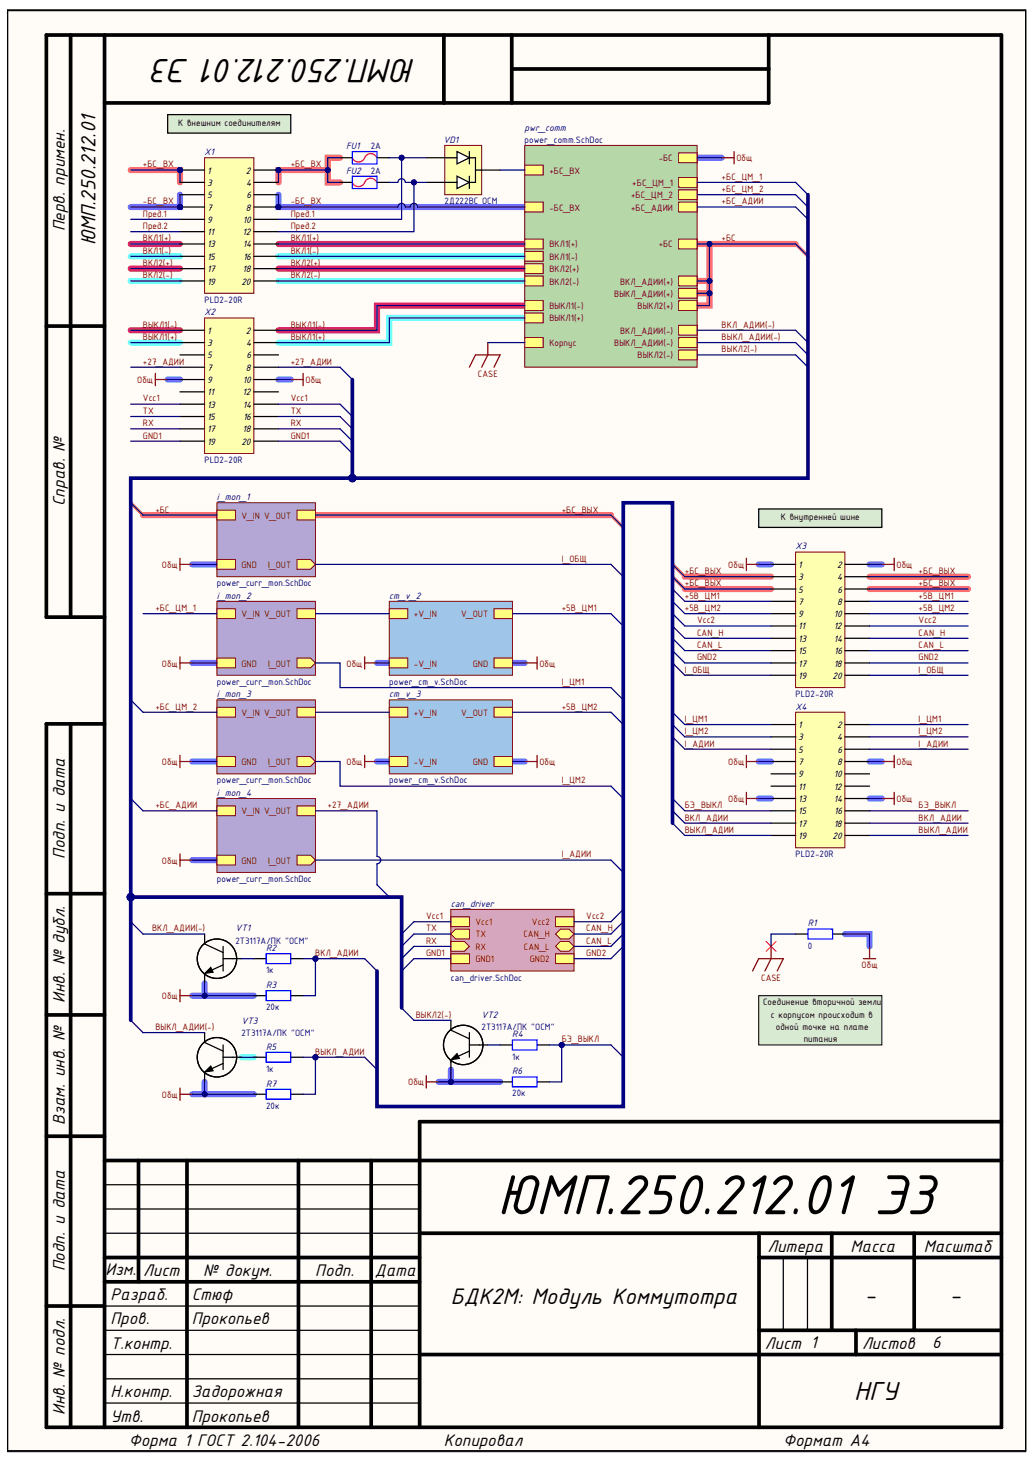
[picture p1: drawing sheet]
<svg xmlns="http://www.w3.org/2000/svg" width="210mm" height="297mm" viewBox="0 0 210 297" stroke-linecap="round" stroke-linejoin="round" font-family="sans-serif">
<defs><g id="words">
<text font-size="12.3" x="100.9" y="246.5">ЮМП.250.212.01 Э3</text>
<text font-size="7.4" x="84.4" y="11.9" transform="rotate(-180 84.4 11.9)">ЮМП.250.212.01 Э3</text>
<text font-size="5.7" x="173.4" y="284.2">НГУ</text>
<g font-size="4.9">
<text x="91.5" y="264.7">БДК2М: Модуль Коммутотра</text>
<text x="175.5" y="264.4">-</text>
<text x="192.8" y="264.4">-</text>
</g>
<text font-size="4.5" x="19.4" y="49.8" transform="rotate(-90 19.4 49.8)">ЮМП.250.212.01</text>
<g font-size="3.7">
<text x="13.2" y="47" transform="rotate(-90 13.2 47)">Перв. примен.</text>
<text x="13.2" y="102.7" transform="rotate(-90 13.2 102.7)">Справ. №</text>
<text x="13.2" y="174.4" transform="rotate(-90 13.2 174.4)">Подп. и дата</text>
<text x="13.2" y="203.6" transform="rotate(-90 13.2 203.6)">Инв. № дубл.</text>
<text x="13.2" y="228.4" transform="rotate(-90 13.2 228.4)">Взам. инв. №</text>
<text x="155.8" y="254.1">Литера</text>
<text x="172.7" y="254.1">Масса</text>
<text x="187.5" y="254.1">Масштаб</text>
<text x="13.2" y="258.1" transform="rotate(-90 13.2 258.1)">Подп. и дата</text>
<text x="21.4" y="259">Изм.</text>
<text x="29.1" y="259.1">Лист</text>
<text x="41.3" y="259.1">№ докум.</text>
<text x="64" y="259.1">Подп.</text>
<text x="76.1" y="259.1">Дата</text>
<text x="22.4" y="264">Разраб.</text>
<text x="22.4" y="268.9">Пров.</text>
<text x="38.9" y="264">Стюф</text>
<text x="38.9" y="268.9">Прокопьев</text>
<text x="22.4" y="273.9">Т.контр.</text>
<text x="155.3" y="273.9">Лист 1</text>
<text x="175" y="273.9">Листов</text>
<text x="189.2" y="273.7">6</text>
<text x="13.2" y="287.3" transform="rotate(-90 13.2 287.3)">Инв. № подл.</text>
<text x="22.4" y="283.7">Н.контр.</text>
<text x="38.9" y="283.7">Задорожная</text>
<text x="22.4" y="288.6">Утв.</text>
<text x="26.1" y="293.5">Форма 1 ГОСТ 2.104-2006</text>
<text x="38.9" y="288.6">Прокопьев</text>
<text x="90.1" y="293.5">Копировал</text>
<text x="159" y="293.5">Формат А4</text>
</g>
<g font-size="2">
<text x="36.2" y="25.5">К внешним соединителям</text>
<text x="42" y="35.3">1</text>
<text x="49.9" y="35.3">2</text>
<text x="42" y="37.8">3</text>
<text x="42" y="40.3">5</text>
<text x="50" y="37.8">4</text>
<text x="50" y="40.3">6</text>
<text x="42" y="42.7">7</text>
<text x="42" y="45.2">9</text>
<text x="42" y="47.7">11</text>
<text x="49.3" y="47.7">12</text>
<text x="49.3" y="45.2">10</text>
<text x="49.9" y="42.7">8</text>
<text x="42" y="50.2">13</text>
<text x="42" y="52.7">15</text>
<text x="49.3" y="50.2">14</text>
<text x="49.3" y="52.7">16</text>
<text x="42" y="55.3">17</text>
<text x="42" y="57.8">19</text>
<text x="49" y="57.8">20</text>
<text x="49.3" y="55.3">18</text>
<text x="42" y="67.8">1</text>
<text x="42" y="70.3">3</text>
<text x="49.9" y="67.8">2</text>
<text x="50" y="70.3">4</text>
<text x="42" y="72.7">5</text>
<text x="42" y="75.3">7</text>
<text x="42" y="77.8">9</text>
<text x="49.3" y="77.8">10</text>
<text x="49.9" y="75.3">8</text>
<text x="50" y="72.7">6</text>
<text x="42" y="80.3">11</text>
<text x="42" y="82.8">13</text>
<text x="49.3" y="80.3">12</text>
<text x="49.3" y="82.8">14</text>
<text x="42" y="85.3">15</text>
<text x="42" y="87.8">17</text>
<text x="49.3" y="87.8">18</text>
<text x="49.3" y="85.3">16</text>
<text x="42" y="90.3">19</text>
<text x="49" y="90.3">20</text>
<text x="158.5" y="105.5">К внутренней шине</text>
<text x="162" y="115.3">1</text>
<text x="162" y="117.8">3</text>
<text x="169.9" y="115.3">2</text>
<text x="170" y="117.8">4</text>
<text x="162" y="120.3">5</text>
<text x="162" y="122.8">7</text>
<text x="162" y="125.3">9</text>
<text x="169.3" y="125.3">10</text>
<text x="169.9" y="122.8">8</text>
<text x="170" y="120.3">6</text>
<text x="162" y="127.8">11</text>
<text x="162" y="130.3">13</text>
<text x="169.2" y="127.8">12</text>
<text x="169.3" y="130.3">14</text>
<text x="162" y="132.8">15</text>
<text x="162" y="135.3">17</text>
<text x="162" y="137.8">19</text>
<text x="169" y="137.8">20</text>
<text x="169.2" y="135.3">18</text>
<text x="169.3" y="132.8">16</text>
<text x="162" y="147.8">1</text>
<text x="169.9" y="147.8">2</text>
<text x="162" y="150.3">3</text>
<text x="162" y="152.8">5</text>
<text x="162" y="155.3">7</text>
<text x="169.9" y="155.3">8</text>
<text x="170" y="150.3">4</text>
<text x="170" y="152.8">6</text>
<text x="162" y="157.8">9</text>
<text x="162" y="160.3">11</text>
<text x="169.2" y="160.3">12</text>
<text x="169.3" y="157.8">10</text>
<text x="162" y="162.8">13</text>
<text x="162" y="165.3">15</text>
<text x="162" y="167.8">17</text>
<text x="169.2" y="167.8">18</text>
<text x="169.3" y="162.8">14</text>
<text x="169.3" y="165.3">16</text>
<text x="162" y="170.3">19</text>
<text x="169" y="170.3">20</text>
<text x="154.9" y="204.1">Соединение вторичной земли</text>
<text x="156.5" y="206.6">с корпусом происходит в</text>
<text x="157.5" y="209.1">одной точке на плате</text>
<text x="163.2" y="211.6">питания</text>
</g>
<g font-size="2" fill="#000080">
<text x="90" y="29">VD1</text>
<text x="106.5" y="26.5">pwr_comm</text>
<text x="106.5" y="29">power_comm.SchDoc</text>
<text x="41.5" y="31.5">X1</text>
<text x="70.3" y="30.2">FU1</text>
<text x="70.3" y="35.3">FU2</text>
<text x="75.3" y="30.2">2A</text>
<text x="75.3" y="35.3">2A</text>
<text x="90.3" y="41.5">2Д222ВС ОСМ</text>
<text x="41.5" y="61.5">PLD2-20R</text>
<text x="41.5" y="64">X2</text>
<text x="41.5" y="94">PLD2-20R</text>
<text x="44" y="101.5">i_mon_1</text>
<text x="161.5" y="111.6">X3</text>
<text x="44" y="119">power_curr_mon.SchDoc</text>
<text x="44" y="121.5">i_mon_2</text>
<text x="79" y="121.5">cm_v_2</text>
<text x="44" y="139.1">power_curr_mon.SchDoc</text>
<text x="44" y="141.6">i_mon_3</text>
<text x="79" y="139.1">power_cm_v.SchDoc</text>
<text x="79" y="141.6">cm_v_3</text>
<text x="161.5" y="141.6">PLD2-20R</text>
<text x="161.5" y="144.1">X4</text>
<text x="44" y="159.1">power_curr_mon.SchDoc</text>
<text x="44" y="161.6">i_mon_4</text>
<text x="79" y="159.1">power_cm_v.SchDoc</text>
<text x="44" y="179.1">power_curr_mon.SchDoc</text>
<text x="161.5" y="174.1">PLD2-20R</text>
<text x="91.5" y="184.1">can_driver</text>
<text x="47.8" y="191.6">2Т3117А/ПК &quot;ОСМ&quot;</text>
<text x="47.8" y="189.1">VT1</text>
<text x="164" y="188.1">R1</text>
<text x="54" y="193.1">R2</text>
<text x="54" y="197.6">1к</text>
<text x="164" y="192.6">0</text>
<text x="54" y="200.6">R3</text>
<text x="91.5" y="199.1">can_driver.SchDoc</text>
<text x="49" y="207.9">VT3</text>
<text x="54" y="205.1">20к</text>
<text x="97.7" y="209.1">2Т3117А/ПК &quot;ОСМ&quot;</text>
<text x="97.7" y="206.6">VT2</text>
<text x="49" y="210.4">2Т3117А/ПК &quot;ОСМ&quot;</text>
<text x="54" y="213.1">R5</text>
<text x="104" y="210.6">R4</text>
<text x="104" y="215.1">1к</text>
<text x="54" y="220.6">R7</text>
<text x="54" y="217.6">1к</text>
<text x="104" y="218.1">R6</text>
<text x="54" y="225.1">20к</text>
<text x="104" y="222.6">20к</text>
</g>
<g font-size="2" fill="#800000">
<text x="29" y="34">+БС_ВХ</text>
<text x="59" y="34">+БС_ВХ</text>
<text x="111.5" y="35.3">+БС_ВХ</text>
<text x="133.7" y="32.7">-БС</text>
<text x="149.5" y="32.7">Общ</text>
<text x="29" y="41.5">-БС_ВХ</text>
<text x="59" y="41.5">-БС_ВХ</text>
<text x="128.1" y="40.3">+БС_ЦМ_2</text>
<text x="128.4" y="37.8">+БС_ЦМ_1</text>
<text x="146.5" y="39">+БС_ЦМ_2</text>
<text x="146.5" y="36.5">+БС_ЦМ_1</text>
<text x="146.5" y="41.5">+БС_АДИИ</text>
<text x="29" y="44">Пред.1</text>
<text x="29" y="46.5">Пред.2</text>
<text x="59" y="44">Пред.1</text>
<text x="59" y="46.5">Пред.2</text>
<text x="111.5" y="42.7">-БС_ВХ</text>
<text x="128.1" y="42.7">+БС_АДИИ</text>
<text x="29" y="49">ВКЛ1(+)</text>
<text x="29" y="51.5">ВКЛ1(-)</text>
<text x="59" y="49">ВКЛ1(+)</text>
<text x="59" y="51.5">ВКЛ1(-)</text>
<text x="111.5" y="50.2">ВКЛ1(+)</text>
<text x="111.5" y="52.7">ВКЛ1(-)</text>
<text x="133.7" y="50.2">+БС</text>
<text x="146.5" y="49">+БС</text>
<text x="29" y="54">ВКЛ2(+)</text>
<text x="29" y="56.5">ВКЛ2(-)</text>
<text x="59" y="54">ВКЛ2(+)</text>
<text x="59" y="56.5">ВКЛ2(-)</text>
<text x="111.5" y="57.8">ВКЛ2(-)</text>
<text x="111.5" y="55.3">ВКЛ2(+)</text>
<text x="125.9" y="57.8">ВКЛ_АДИИ(+)</text>
<text x="111.5" y="62.8">ВЫКЛ1(-)</text>
<text x="111.5" y="65.3">ВЫКЛ1(+)</text>
<text x="124.7" y="60.3">ВЫКЛ_АДИИ(+)</text>
<text x="129.4" y="62.8">ВЫКЛ2(+)</text>
<text x="29" y="66.5">ВЫКЛ1(-)</text>
<text x="29" y="69">ВЫКЛ1(+)</text>
<text x="59" y="66.5">ВЫКЛ1(-)</text>
<text x="59" y="69">ВЫКЛ1(+)</text>
<text x="111.5" y="70.3">Корпус</text>
<text x="124.7" y="70.3">ВЫКЛ_АДИИ(-)</text>
<text x="125.9" y="67.8">ВКЛ_АДИИ(-)</text>
<text x="146.5" y="66.5">ВКЛ_АДИИ(-)</text>
<text x="146.5" y="69">ВЫКЛ_АДИИ(-)</text>
<text x="146.5" y="71.5">ВЫКЛ2(-)</text>
<text x="27.9" y="77.8">Общ</text>
<text x="29" y="74">+27_АДИИ</text>
<text x="59" y="74">+27_АДИИ</text>
<text x="62" y="77.8">Общ</text>
<text x="97" y="76.5">CASE</text>
<text x="129.4" y="72.7">ВЫКЛ2(-)</text>
<text x="29" y="81.5">Vcc1</text>
<text x="59" y="81.5">Vcc1</text>
<text x="29" y="84">TX</text>
<text x="29" y="86.5">RX</text>
<text x="29" y="89">GND1</text>
<text x="59" y="84">TX</text>
<text x="59" y="86.5">RX</text>
<text x="59" y="89">GND1</text>
<text x="31.5" y="104.1">+БС</text>
<text x="49" y="105.3">V_IN V_OUT</text>
<text x="114" y="104.1">+БС_ВЫХ</text>
<text x="32.8" y="115.3">Общ</text>
<text x="49" y="115.3">GND</text>
<text x="54.4" y="115.3">I_OUT</text>
<text x="114" y="114">I_ОБЩ</text>
<text x="139" y="116.5">+БС_ВЫХ</text>
<text x="139" y="119">+БС_ВЫХ</text>
<text x="147.8" y="115.3">Общ</text>
<text x="182" y="115.3">Общ</text>
<text x="186.5" y="116.5">+БС_ВЫХ</text>
<text x="186.5" y="119">+БС_ВЫХ</text>
<text x="31.5" y="124.1">+БС_ЦМ_1</text>
<text x="49" y="125.3">V_IN V_OUT</text>
<text x="84" y="125.3">+V_IN</text>
<text x="93.6" y="125.3">V_OUT</text>
<text x="114" y="124.1">+5В_ЦМ1</text>
<text x="139" y="121.5">+5В_ЦМ1</text>
<text x="139" y="124.1">+5В_ЦМ2</text>
<text x="186.5" y="121.5">+5В_ЦМ1</text>
<text x="186.5" y="124.1">+5В_ЦМ2</text>
<text x="141.5" y="126.6">Vcc2</text>
<text x="141.5" y="129.1">CAN_H</text>
<text x="141.5" y="131.6">CAN_L</text>
<text x="186.5" y="126.6">Vcc2</text>
<text x="186.5" y="129.1">CAN_H</text>
<text x="186.5" y="131.6">CAN_L</text>
<text x="32.8" y="135.3">Общ</text>
<text x="49" y="135.3">GND</text>
<text x="54.4" y="135.3">I_OUT</text>
<text x="70.4" y="135.3">Общ</text>
<text x="84" y="135.3">-V_IN</text>
<text x="96" y="135.3">GND</text>
<text x="109.5" y="135.3">Общ</text>
<text x="139" y="136.6">I_ОБЩ</text>
<text x="141.5" y="134.1">GND2</text>
<text x="186.5" y="136.6">I_ОБЩ</text>
<text x="186.5" y="134.1">GND2</text>
<text x="114" y="139.1">I_ЦМ1</text>
<text x="31.5" y="144.1">+БС_ЦМ_2</text>
<text x="49" y="145.3">V_IN V_OUT</text>
<text x="84" y="145.3">+V_IN</text>
<text x="93.6" y="145.3">V_OUT</text>
<text x="114" y="144.1">+5В_ЦМ2</text>
<text x="139" y="146.6">I_ЦМ1</text>
<text x="139" y="149.1">I_ЦМ2</text>
<text x="186.5" y="146.6">I_ЦМ1</text>
<text x="186.5" y="149.1">I_ЦМ2</text>
<text x="32.8" y="155.3">Общ</text>
<text x="49" y="155.3">GND</text>
<text x="54.4" y="155.3">I_OUT</text>
<text x="70.4" y="155.3">Общ</text>
<text x="84" y="155.3">-V_IN</text>
<text x="96" y="155.3">GND</text>
<text x="109.5" y="155.3">Общ</text>
<text x="139" y="151.6">I_АДИИ</text>
<text x="147.8" y="155.3">Общ</text>
<text x="182" y="155.3">Общ</text>
<text x="186.5" y="151.6">I_АДИИ</text>
<text x="114" y="159.1">I_ЦМ2</text>
<text x="31.5" y="164.1">+БС_АДИИ</text>
<text x="49" y="165.3">V_IN V_OUT</text>
<text x="66.5" y="164.1">+27_АДИИ</text>
<text x="139" y="164.1">БЭ_ВЫКЛ</text>
<text x="139" y="166.6">ВКЛ_АДИИ</text>
<text x="147.8" y="162.8">Общ</text>
<text x="182" y="162.8">Общ</text>
<text x="186.5" y="164.1">БЭ_ВЫКЛ</text>
<text x="186.5" y="166.6">ВКЛ_АДИИ</text>
<text x="139" y="169.1">ВЫКЛ_АДИИ</text>
<text x="186.5" y="169.1">ВЫКЛ_АДИИ</text>
<text x="32.8" y="175.4">Общ</text>
<text x="49" y="175.4">GND</text>
<text x="54.4" y="175.4">I_OUT</text>
<text x="114" y="174.1">I_АДИИ</text>
<text x="30.9" y="189.1">ВКЛ_АДИИ(-)</text>
<text x="86.5" y="186.6">Vcc1</text>
<text x="86.5" y="189.1">TX</text>
<text x="86.5" y="191.6">RX</text>
<text x="96.5" y="190.3">TX</text>
<text x="96.5" y="187.8">Vcc1</text>
<text x="106.2" y="190.3">CAN_H</text>
<text x="108" y="187.8">Vcc2</text>
<text x="119" y="186.6">Vcc2</text>
<text x="119" y="189.1">CAN_H</text>
<text x="119" y="191.6">CAN_L</text>
<text x="64" y="194.1">ВКЛ_АДИИ</text>
<text x="86.5" y="194.1">GND1</text>
<text x="96.5" y="192.9">RX</text>
<text x="96.5" y="195.4">GND1</text>
<text x="106.4" y="192.9">CAN_L</text>
<text x="107.6" y="195.4">GND2</text>
<text x="119" y="194.1">GND2</text>
<text x="174.9" y="196.6">Общ</text>
<text x="32.8" y="202.9">Общ</text>
<text x="154.5" y="199.1">CASE</text>
<text x="31.5" y="209.1">ВЫКЛ_АДИИ(-)</text>
<text x="84.4" y="206.6">ВЫКЛ2(-)</text>
<text x="64" y="214.1">ВЫКЛ_АДИИ</text>
<text x="114" y="211.6">БЭ_ВЫКЛ</text>
<text x="82.9" y="220.4">Общ</text>
<text x="32.8" y="222.9">Общ</text>
</g>
</g></defs>
<path d="M1.5 2.2h206.7v292.5h-206.7z" fill-rule="evenodd" fill="#fffcf8"/>
<path d="M1.5 2.2h206.7v292.5h-206.7z" fill="none" stroke="#000" stroke-width=".2"/>
<path d="M1.5 2.2h206.7v292.5h-206.7z" fill-rule="evenodd" fill="#fffcf8"/>
<path d="M1.5 2.2h206.7v292.5h-206.7z" fill="none" stroke="#000" stroke-width=".2"/>
<path d="M161.5 49.5l2.5 2.5M26.5 102.1l2.5 2.5M124 104.6l2.5 2.5M136.5 117.1l2.5 2.5M136.5 114.6l2.5 2.5" fill="none" stroke="#ff6e6e" stroke-width=".67"/>
<path d="M176.5 114.6h2.5M176.5 154.6h2.5M39 174.6h5M176.5 162.1h2.5M41.5 199.6v2.6M171.5 189.6h5v2.5M39 202.2h12.5M41.5 219.7v2.5M89 219.7h12.5M91.5 217.2v2.5M39 222.2h12.5" fill="none" stroke="#6e6eff" stroke-width="1.2"/>
<path d="M26.5 57h10M26.5 52h10M56.5 57h50M56.5 52h50M26.5 69.6h10M106.5 64.6h-27.5v5h-22.5" fill="none" stroke="#6effff" stroke-width="1.3"/>
<path d="M26.5 54.5h10M26.5 49.5h10M56.5 54.5h50M56.5 49.5h50M26.5 67.1h10M106.5 62h-30v5.1h-20" fill="none" stroke="#da2467" stroke-width="1.3"/>
<g fill="none" stroke="#6e6eff" stroke-width="1.3">
<path d="M36.5 39.5v2.5h-10M56.5 39.5v2.5h50M141.5 32h5M34 77.1h2.5M56.5 77.1h2.5M39 114.6h5M154 114.6h2.5M39 134.6h5M76.5 134.6h2.5M104 134.6h2.5M39 154.6h5M76.5 154.6h2.5"/>
<path d="M104 154.6h2.5M154 154.6h2.5M154 162.1h2.5"/>
</g>
<path d="M26.5 34.5h10v2.5M66.5 34.5v2.5h2.5M69 32h-2.5v2.5h-10v2.5M141.5 49.5h20M141.5 59.5h2.5M141.5 57h2.5M144 49.5v12.5h-2.5M29 104.6h15M64 104.6h60M139 119.6h17.5M139 117.1h17.5" fill="none" stroke="#ff6e6e" stroke-width="1.3"/>
<path d="M49 214.7h2.5" fill="none" stroke="#6effff" stroke-width="1.2"/>
<path d="M176.5 119.6h20M176.5 117.1h20" fill="none" stroke="#ff6e6e" stroke-width="1.2"/>
<g fill="none" stroke="#000" stroke-width=".75">
<path d="M9.4 7.1v118.2h11.8M9.4 7.1h193.9v282.7h-193.9v-142.8M14.3 7.1v118.2M21.2 7.1v282.7M90.1 7.1v13.8M103.9 7.1v13.8M103.9 14h52.1M156 7.1v13.8h-134.8M9.4 66.2h11.8M9.4 147h11.8M14.3 147v142.8M9.4 181.5h11.8"/>
<path d="M9.4 206.1h11.8M9.4 230.7h11.8M21.2 235.6h182.1M28.1 235.6v24.6M38 235.6v54.2M60.6 235.6v54.2M75.3 235.6v54.2M203.3 227.7h-118.1v62.1M21.2 255.3h64M85.2 250.4h118.1M154.1 250.4v39.4M154.1 255.3h49.2"/>
<path d="M168.8 250.4v19.7M185.6 250.4v19.7M9.4 265.2h11.8M21.2 260.2h64M85.2 275h118.1M154.1 270.1h49.2M173.8 270.1v4.9"/>
</g>
<path d="M1.5 2h206.7v292.5h-206.7zM21.2 250.4h64M21.2 245.5h64M21.2 240.5h64M159 255.3v14.8M163.9 255.3v14.8M21.2 265.2h64M21.2 275h64M21.2 270.1h64M21.2 279.9h64M21.2 284.9h64" fill="none" stroke="#000" stroke-width=".25"/>
<path d="M34 23.3h25v3.7h-25z" fill-rule="evenodd" fill="#d9ead3"/>
<path d="M34 23.3h25v3.7h-25z" fill="none" stroke="#000" stroke-width=".25"/>
<path d="M90.3 29.5h7.5v10h-7.5z" fill-rule="evenodd" fill="#ffffb0"/>
<path d="M90.3 29.5h7.5v10h-7.5z" fill="none" stroke="#800000" stroke-width=".2"/>
<path d="M92.8 30.8l2.5 1.2-2.5 1.3z" fill="#fff"/>
<path d="M92.8 30.8l2.5 1.2-2.5 1.3z" fill="none" stroke="#000" stroke-width=".25"/>
<path d="M92.8 35.8l2.5 1.2-2.5 1.3z" fill="#fff"/>
<path d="M69 32h2.5M69 37h2.5M76.5 32h2.5M76.5 37h2.5M86.5 32h6.3M86.5 37h6.3M92.8 35.8l2.5 1.2-2.5 1.3zM95.3 30.8v2.5M95.3 35.8v2.5M95.3 32h1.2v5h-1.2M96.5 34.5h5" fill="none" stroke="#000" stroke-width=".25"/>
<path d="M71.5 32a1.4 1.4 0 0 0 1.5 .9 1.4 1.4 0 0 0 1.2-1.1 1.33 1.33 0 0 1 2.3 .2M71.5 37a1.4 1.4 0 0 0 1.5 .9 1.4 1.4 0 0 0 1.2-1.1 1.33 1.33 0 0 1 2.3 .2" fill="none" stroke="#f00" stroke-width=".25"/>
<path d="M71.5 30.8h5v2.5h-5zM71.5 35.8h5v2.5h-5z" fill="none" stroke="#00f" stroke-width=".25"/>
<path d="M74 194.6l2.5 2.6M74 214.7l2.5 2.5" fill="none" stroke="#000080" stroke-width=".25"/>
<circle cx="64" cy="214.7" r=".5" fill="#000080"/>
<circle cx="64" cy="214.7" r=".5" fill="none" stroke="#000080" stroke-width=".2"/>
<path d="M51.5 194.6h2.5M59 194.6h2.5M161.5 189.6h2.5M169 189.6h2.5M51.5 214.7h2.5M51.5 202.2h2.5M59 214.7h2.5M59 202.2h2.5M51.5 222.2h2.5M59 222.2h2.5" fill="none" stroke="#000" stroke-width=".25"/>
<path d="M54 193.6h5v2h-5zM164 188.6h5v2h-5zM54 213.7h5v2h-5zM54 201.1h5v2.1h-5zM54 221.2h5v2h-5z" fill="none" stroke="#00f" stroke-width=".25"/>
<path d="M152.8 197.2l1.2-2.6h5l-1.2 2.6M156.5 192.1v2.5l-1.2 2.6M175.3 194.6h2.5M176.5 192.1v2.5M36.5 200.9v2.5M36.5 202.2h2.5M36.5 220.9v2.5M36.5 222.2h2.5" fill="none" stroke="#800000" stroke-width=".25"/>
<path d="M26.5 187.1l2.5 2.5M26.5 207.2l2.5 2.5" fill="none" stroke="#000080" stroke-width=".25"/>
<path d="M155.5 191.1l2 2M157.5 191.1l-2 2" fill="none" stroke="#f00" stroke-width=".2"/>
<path d="M154 202.2h25v10h-25z" fill-rule="evenodd" fill="#d9ead3"/>
<path d="M154 202.2h25v10h-25z" fill="none" stroke="#000" stroke-width=".2"/>
<circle cx="64" cy="194.6" r=".5" fill="#000080"/>
<circle cx="64" cy="194.6" r=".5" fill="none" stroke="#000080" stroke-width=".2"/>
<path d="M106.5 29.5h35v45.1h-35z" fill-rule="evenodd" fill="#b6d7a8"/>
<path d="M106.5 29.5h35v45.1h-35z" fill="none" stroke="#800000" stroke-width=".2"/>
<path d="M106.5 61h3.8v2h-3.8z" fill-rule="evenodd" fill="#ffff80"/>
<path d="M106.5 61h3.8v2h-3.8z" fill="none" stroke="#800000" stroke-width=".2"/>
<path d="M137.8 31h3.7v2h-3.7z" fill-rule="evenodd" fill="#ffff80"/>
<path d="M137.8 31h3.7v2h-3.7z" fill="none" stroke="#800000" stroke-width=".2"/>
<path d="M106.5 63.6h3.8v2h-3.8z" fill-rule="evenodd" fill="#ffff80"/>
<path d="M106.5 63.6h3.8v2h-3.8z" fill="none" stroke="#800000" stroke-width=".2"/>
<path d="M106.5 41h3.8v2h-3.8z" fill-rule="evenodd" fill="#ffff80"/>
<path d="M106.5 41h3.8v2h-3.8z" fill="none" stroke="#800000" stroke-width=".2"/>
<path d="M106.5 48.5h3.8v2h-3.8z" fill-rule="evenodd" fill="#ffff80"/>
<path d="M106.5 48.5h3.8v2h-3.8z" fill="none" stroke="#800000" stroke-width=".2"/>
<path d="M106.5 56h3.8v2h-3.8z" fill-rule="evenodd" fill="#ffff80"/>
<path d="M106.5 56h3.8v2h-3.8z" fill="none" stroke="#800000" stroke-width=".2"/>
<path d="M106.5 33.5h3.8v2h-3.8z" fill-rule="evenodd" fill="#ffff80"/>
<path d="M106.5 33.5h3.8v2h-3.8z" fill="none" stroke="#800000" stroke-width=".2"/>
<path d="M137.8 36h3.7v2h-3.7z" fill-rule="evenodd" fill="#ffff80"/>
<path d="M137.8 36h3.7v2h-3.7z" fill="none" stroke="#800000" stroke-width=".2"/>
<path d="M137.8 56h3.7v2h-3.7z" fill-rule="evenodd" fill="#ffff80"/>
<path d="M137.8 56h3.7v2h-3.7z" fill="none" stroke="#800000" stroke-width=".2"/>
<path d="M137.8 71.1h3.7v2h-3.7z" fill-rule="evenodd" fill="#ffff80"/>
<path d="M137.8 71.1h3.7v2h-3.7z" fill="none" stroke="#800000" stroke-width=".2"/>
<path d="M106.5 53.5h3.8v2h-3.8z" fill-rule="evenodd" fill="#ffff80"/>
<path d="M106.5 53.5h3.8v2h-3.8z" fill="none" stroke="#800000" stroke-width=".2"/>
<path d="M106.5 51h3.8v2h-3.8z" fill-rule="evenodd" fill="#ffff80"/>
<path d="M106.5 51h3.8v2h-3.8z" fill="none" stroke="#800000" stroke-width=".2"/>
<path d="M137.8 48.5h3.7v2h-3.7z" fill-rule="evenodd" fill="#ffff80"/>
<path d="M137.8 48.5h3.7v2h-3.7z" fill="none" stroke="#800000" stroke-width=".2"/>
<path d="M137.8 41h3.7v2h-3.7z" fill-rule="evenodd" fill="#ffff80"/>
<path d="M137.8 41h3.7v2h-3.7z" fill="none" stroke="#800000" stroke-width=".2"/>
<path d="M137.8 58.5h3.7v2h-3.7z" fill-rule="evenodd" fill="#ffff80"/>
<path d="M137.8 58.5h3.7v2h-3.7z" fill="none" stroke="#800000" stroke-width=".2"/>
<path d="M137.8 61h3.7v2h-3.7z" fill-rule="evenodd" fill="#ffff80"/>
<path d="M137.8 61h3.7v2h-3.7z" fill="none" stroke="#800000" stroke-width=".2"/>
<path d="M137.8 38.5h3.7v2h-3.7z" fill-rule="evenodd" fill="#ffff80"/>
<path d="M137.8 38.5h3.7v2h-3.7z" fill="none" stroke="#800000" stroke-width=".2"/>
<path d="M106.5 68.6h3.8v2h-3.8z" fill-rule="evenodd" fill="#ffff80"/>
<path d="M106.5 68.6h3.8v2h-3.8z" fill="none" stroke="#800000" stroke-width=".2"/>
<path d="M137.8 66.1h3.7v2h-3.7z" fill-rule="evenodd" fill="#ffff80"/>
<path d="M137.8 66.1h3.7v2h-3.7z" fill="none" stroke="#800000" stroke-width=".2"/>
<path d="M137.8 68.6h3.7v2h-3.7z" fill-rule="evenodd" fill="#ffff80"/>
<path d="M137.8 68.6h3.7v2h-3.7z" fill="none" stroke="#800000" stroke-width=".2"/>
<path d="M146.5 32h2.5M149 30.8v2.5M95.3 74.6l1.2-2.5h5l-1.2 2.5M99 69.6v2.5l-1.2 2.5" fill="none" stroke="#800000" stroke-width=".25"/>
<path d="M79 122.1h25v15h-25z" fill-rule="evenodd" fill="#9fc5e8"/>
<path d="M79 122.1h25v15h-25z" fill="none" stroke="#800000" stroke-width=".2"/>
<path d="M100.3 133.6h3.7v2h-3.7z" fill-rule="evenodd" fill="#ffff80"/>
<path d="M100.3 133.6h3.7v2h-3.7z" fill="none" stroke="#800000" stroke-width=".2"/>
<path d="M100.3 123.6h3.7v2h-3.7z" fill-rule="evenodd" fill="#ffff80"/>
<path d="M100.3 123.6h3.7v2h-3.7z" fill="none" stroke="#800000" stroke-width=".2"/>
<path d="M79 133.6h3.8v2h-3.8z" fill-rule="evenodd" fill="#ffff80"/>
<path d="M79 133.6h3.8v2h-3.8z" fill="none" stroke="#800000" stroke-width=".2"/>
<path d="M79 123.6h3.8v2h-3.8z" fill-rule="evenodd" fill="#ffff80"/>
<path d="M79 123.6h3.8v2h-3.8z" fill="none" stroke="#800000" stroke-width=".2"/>
<path d="M44 122.1h20v15h-20z" fill-rule="evenodd" fill="#b4a7d6"/>
<path d="M44 122.1h20v15h-20z" fill="none" stroke="#800000" stroke-width=".2"/>
<path d="M60.3 133.6h2.7l1 1-1 1h-2.7z" fill-rule="evenodd" fill="#ffff80"/>
<path d="M60.3 133.6h2.7l1 1-1 1h-2.7z" fill="none" stroke="#800000" stroke-width=".2"/>
<path d="M44 123.6h3.8v2h-3.8z" fill-rule="evenodd" fill="#ffff80"/>
<path d="M44 123.6h3.8v2h-3.8z" fill="none" stroke="#800000" stroke-width=".2"/>
<path d="M60.3 123.6h3.7v2h-3.7z" fill-rule="evenodd" fill="#ffff80"/>
<path d="M60.3 123.6h3.7v2h-3.7z" fill="none" stroke="#800000" stroke-width=".2"/>
<path d="M44 133.6h3.8v2h-3.8z" fill-rule="evenodd" fill="#ffff80"/>
<path d="M44 133.6h3.8v2h-3.8z" fill="none" stroke="#800000" stroke-width=".2"/>
<path d="M44 142.1h20v15h-20z" fill-rule="evenodd" fill="#b4a7d6"/>
<path d="M44 142.1h20v15h-20z" fill="none" stroke="#800000" stroke-width=".2"/>
<path d="M60.3 153.6h2.7l1 1-1 1h-2.7z" fill-rule="evenodd" fill="#ffff80"/>
<path d="M60.3 153.6h2.7l1 1-1 1h-2.7z" fill="none" stroke="#800000" stroke-width=".2"/>
<path d="M44 143.6h3.8v2h-3.8z" fill-rule="evenodd" fill="#ffff80"/>
<path d="M44 143.6h3.8v2h-3.8z" fill="none" stroke="#800000" stroke-width=".2"/>
<path d="M60.3 143.6h3.7v2h-3.7z" fill-rule="evenodd" fill="#ffff80"/>
<path d="M60.3 143.6h3.7v2h-3.7z" fill="none" stroke="#800000" stroke-width=".2"/>
<path d="M44 153.6h3.8v2h-3.8z" fill-rule="evenodd" fill="#ffff80"/>
<path d="M44 153.6h3.8v2h-3.8z" fill="none" stroke="#800000" stroke-width=".2"/>
<path d="M44 102.1h20v15h-20z" fill-rule="evenodd" fill="#b4a7d6"/>
<path d="M44 102.1h20v15h-20z" fill="none" stroke="#800000" stroke-width=".2"/>
<path d="M60.3 113.6h2.7l1 1-1 1h-2.7z" fill-rule="evenodd" fill="#ffff80"/>
<path d="M60.3 113.6h2.7l1 1-1 1h-2.7z" fill="none" stroke="#800000" stroke-width=".2"/>
<path d="M44 103.6h3.8v2h-3.8z" fill-rule="evenodd" fill="#ffff80"/>
<path d="M44 103.6h3.8v2h-3.8z" fill="none" stroke="#800000" stroke-width=".2"/>
<path d="M60.3 103.6h3.7v2h-3.7z" fill-rule="evenodd" fill="#ffff80"/>
<path d="M60.3 103.6h3.7v2h-3.7z" fill="none" stroke="#800000" stroke-width=".2"/>
<path d="M44 113.6h3.8v2h-3.8z" fill-rule="evenodd" fill="#ffff80"/>
<path d="M44 113.6h3.8v2h-3.8z" fill="none" stroke="#800000" stroke-width=".2"/>
<path d="M36.5 113.3v2.5M36.5 114.6h2.5M36.5 134.6h2.5M36.5 133.4v2.5M74 133.4v2.5M74 134.6h2.5M36.5 154.6h2.5M36.5 153.4v2.5M74 153.4v2.5M74 154.6h2.5" fill="none" stroke="#800000" stroke-width=".25"/>
<path d="M44 162.1h20v15h-20z" fill-rule="evenodd" fill="#b4a7d6"/>
<path d="M44 162.1h20v15h-20z" fill="none" stroke="#800000" stroke-width=".2"/>
<path d="M60.3 173.6h2.7l1 1-1 1h-2.7z" fill-rule="evenodd" fill="#ffff80"/>
<path d="M60.3 173.6h2.7l1 1-1 1h-2.7z" fill="none" stroke="#800000" stroke-width=".2"/>
<path d="M44 163.6h3.8v2h-3.8z" fill-rule="evenodd" fill="#ffff80"/>
<path d="M44 163.6h3.8v2h-3.8z" fill="none" stroke="#800000" stroke-width=".2"/>
<path d="M60.3 163.6h3.7v2h-3.7z" fill-rule="evenodd" fill="#ffff80"/>
<path d="M60.3 163.6h3.7v2h-3.7z" fill="none" stroke="#800000" stroke-width=".2"/>
<path d="M44 173.6h3.8v2h-3.8z" fill-rule="evenodd" fill="#ffff80"/>
<path d="M44 173.6h3.8v2h-3.8z" fill="none" stroke="#800000" stroke-width=".2"/>
<path d="M106.5 134.6h2.5M109 133.4v2.5M106.5 154.6h2.5M109 153.4v2.5M36.5 173.4v2.5M36.5 174.6h2.5" fill="none" stroke="#800000" stroke-width=".25"/>
<path d="M161.5 37l2.5 2.5M161.5 39.5l2.5 2.5M161.5 42l2.5 2.5M161.5 49.5l2.5 2.5M26.5 102.1l2.5 2.5M26.5 142.1l2.5 2.5M26.5 162.1l2.5 2.5" fill="none" stroke="#000080" stroke-width=".25"/>
<path d="M79 142.1h25v15h-25z" fill-rule="evenodd" fill="#9fc5e8"/>
<path d="M79 142.1h25v15h-25z" fill="none" stroke="#800000" stroke-width=".2"/>
<path d="M100.3 153.6h3.7v2h-3.7z" fill-rule="evenodd" fill="#ffff80"/>
<path d="M100.3 153.6h3.7v2h-3.7z" fill="none" stroke="#800000" stroke-width=".2"/>
<path d="M100.3 143.6h3.7v2h-3.7z" fill-rule="evenodd" fill="#ffff80"/>
<path d="M100.3 143.6h3.7v2h-3.7z" fill="none" stroke="#800000" stroke-width=".2"/>
<path d="M79 153.6h3.8v2h-3.8z" fill-rule="evenodd" fill="#ffff80"/>
<path d="M79 153.6h3.8v2h-3.8z" fill="none" stroke="#800000" stroke-width=".2"/>
<path d="M79 143.6h3.8v2h-3.8z" fill-rule="evenodd" fill="#ffff80"/>
<path d="M79 143.6h3.8v2h-3.8z" fill="none" stroke="#800000" stroke-width=".2"/>
<path d="M161.5 67.1l2.5 2.5M161.5 69.6l2.5 2.5M161.5 72.1l2.5 2.5M124 212.2l2.5 2.5" fill="none" stroke="#000080" stroke-width=".25"/>
<circle cx="114" cy="212.2" r=".5" fill="#000080"/>
<circle cx="114" cy="212.2" r=".5" fill="none" stroke="#000080" stroke-width=".2"/>
<path d="M101.5 219.7h2.5M101.5 212.2h2.5M109 219.7h2.5M109 212.2h2.5" fill="none" stroke="#000" stroke-width=".25"/>
<path d="M104 218.7h5v2h-5zM104 211.2h5v2h-5z" fill="none" stroke="#00f" stroke-width=".25"/>
<path d="M86.5 218.4v2.5M86.5 219.7h2.5" fill="none" stroke="#800000" stroke-width=".25"/>
<path d="M81.5 204.7l2.5 2.5" fill="none" stroke="#000080" stroke-width=".25"/>
<path d="M91.5 184.6h25v12.6h-25z" fill-rule="evenodd" fill="#d5a6bd"/>
<path d="M91.5 184.6h25v12.6h-25z" fill="none" stroke="#800000" stroke-width=".2"/>
<path d="M92.5 188.6h2.8v2h-2.8l-1-1z" fill-rule="evenodd" fill="#ffff80"/>
<path d="M92.5 188.6h2.8v2h-2.8l-1-1z" fill="none" stroke="#800000" stroke-width=".2"/>
<path d="M112.8 189.6l1-1h1.7l1 1-1 1h-1.7z" fill-rule="evenodd" fill="#ffff80"/>
<path d="M112.8 189.6l1-1h1.7l1 1-1 1h-1.7z" fill="none" stroke="#800000" stroke-width=".2"/>
<path d="M112.8 186.1h3.7v2h-3.7z" fill-rule="evenodd" fill="#ffff80"/>
<path d="M112.8 186.1h3.7v2h-3.7z" fill="none" stroke="#800000" stroke-width=".2"/>
<path d="M112.8 193.6h3.7v2h-3.7z" fill-rule="evenodd" fill="#ffff80"/>
<path d="M112.8 193.6h3.7v2h-3.7z" fill="none" stroke="#800000" stroke-width=".2"/>
<path d="M91.5 186.1h3.8v2h-3.8z" fill-rule="evenodd" fill="#ffff80"/>
<path d="M91.5 186.1h3.8v2h-3.8z" fill="none" stroke="#800000" stroke-width=".2"/>
<path d="M113.8 191.1h1.7l1 1-1 1h-1.7l-1-1z" fill-rule="evenodd" fill="#ffff80"/>
<path d="M113.8 191.1h1.7l1 1-1 1h-1.7l-1-1z" fill="none" stroke="#800000" stroke-width=".2"/>
<path d="M91.5 191.1h2.8l1 1-1 1h-2.8z" fill-rule="evenodd" fill="#ffff80"/>
<path d="M91.5 191.1h2.8l1 1-1 1h-2.8z" fill="none" stroke="#800000" stroke-width=".2"/>
<path d="M91.5 193.6h3.8v2h-3.8z" fill-rule="evenodd" fill="#ffff80"/>
<path d="M91.5 193.6h3.8v2h-3.8z" fill="none" stroke="#800000" stroke-width=".2"/>
<g fill="none" stroke="#000080" stroke-width=".25">
<path d="M69 74.6l2.5 2.5M69 82.1l2.5 2.5M69 84.6l2.5 2.5M69 87.1l2.5 2.5M69 89.6l2.5 2.5M124 104.6l2.5 2.5M124 114.6l2.5 2.5M136.5 117.1l2.5 2.5M136.5 114.6l2.5 2.5M124 124.6l2.5 2.5M124 139.6l2.5 2.5M136.5 122.1l2.5 2.5"/>
<path d="M136.5 134.6l2.5 2.5M136.5 127.1l2.5 2.5M136.5 129.6l2.5 2.5M136.5 132.1l2.5 2.5M136.5 124.6l2.5 2.5M124 144.6l2.5 2.5M124 159.6l2.5 2.5M136.5 144.6l2.5 2.5M136.5 147.1l2.5 2.5M136.5 149.6l2.5 2.5M76.5 179.6l2.5 2.5M124 174.6l2.5 2.5"/>
<path d="M136.5 162.1l2.5 2.5M136.5 164.6l2.5 2.5M136.5 167.1l2.5 2.5M84 187.1l-2.5 2.5M84 189.6l-2.5 2.5M84 192.1l-2.5 2.5M84 194.6l-2.5 2.6M126.5 184.6l-2.5 2.5M126.5 192.1l-2.5 2.5M126.5 187.1l-2.5 2.5M126.5 189.6l-2.5 2.5"/>
</g>
<path d="M31.5 77.1h2.5M31.5 75.8v2.5M59 77.1h2.5M61.5 75.8v2.5M151.5 113.3v2.5M151.5 114.6h2.5M179 114.6h2.5M181.5 113.3v2.5M151.5 153.4v2.5M151.5 154.6h2.5M179 154.6h2.5M181.5 153.4v2.5" fill="none" stroke="#800000" stroke-width=".25"/>
<path d="M154 103.3h25v3.8h-25z" fill-rule="evenodd" fill="#d9ead3"/>
<g fill="none" stroke="#000" stroke-width=".25">
<path d="M154 103.3h25v3.8h-25zM41.5 189.6v2l3.8 1.8M41.5 197.9v1.7M45.3 194.6h3.7M45.3 192.1v5.1M45.3 195.9l-3.3 1.5M41.5 209.7v2l3.8 1.7M41.5 217.9v1.8M45.3 212.2v5M45.3 214.7h3.7M45.3 215.9l-3.3 1.5M91.5 207.2v2l3.8 1.7"/>
<path d="M91.5 215.4v1.8M95.3 212.2h3.7M95.3 209.7v5M95.3 213.4l-3.3 1.5"/>
<circle cx="44" cy="194.6" r="4"/>
<circle cx="44" cy="214.7" r="4"/>
<circle cx="94" cy="212.2" r="4"/>
</g>
<path d="M136.5 119.6l2.5 2.5" fill="none" stroke="#000080" stroke-width=".25"/>
<path d="M42.8 196.4l.5 1-1.8 .2zM42.8 216.4l.5 1-1.8 .3zM92.8 213.9l.5 1-1.8 .3z" fill="#000"/>
<path d="M42.8 196.4l.5 1-1.8 .2zM42.8 216.4l.5 1-1.8 .3zM92.8 213.9l.5 1-1.8 .3z" fill="none" stroke="#000" stroke-width=".2"/>
<circle cx="36.5" cy="34.5" r=".5" fill="#000080"/>
<circle cx="36.5" cy="34.5" r=".5" fill="none" stroke="#000080" stroke-width=".2"/>
<circle cx="56.5" cy="34.5" r=".5" fill="#000080"/>
<circle cx="56.5" cy="34.5" r=".5" fill="none" stroke="#000080" stroke-width=".2"/>
<circle cx="36.5" cy="42" r=".5" fill="#000080"/>
<circle cx="36.5" cy="42" r=".5" fill="none" stroke="#000080" stroke-width=".2"/>
<circle cx="56.5" cy="42" r=".5" fill="#000080"/>
<circle cx="56.5" cy="42" r=".5" fill="none" stroke="#000080" stroke-width=".2"/>
<path d="M41.5 32h10v27.5h-10z" fill-rule="evenodd" fill="#ffffb0"/>
<path d="M41.5 32h10v27.5h-10z" fill="none" stroke="#800000" stroke-width=".2"/>
<path d="M36.5 34.5h5" fill="none" stroke="#000" stroke-width=".25"/>
<circle cx="36.5" cy="34.5" r=".5" fill="#000080"/>
<circle cx="36.5" cy="34.5" r=".5" fill="none" stroke="#000080" stroke-width=".2"/>
<path d="M51.5 34.5h5" fill="none" stroke="#000" stroke-width=".25"/>
<circle cx="56.5" cy="34.5" r=".5" fill="#000080"/>
<circle cx="56.5" cy="34.5" r=".5" fill="none" stroke="#000080" stroke-width=".2"/>
<path d="M36.5 37h5M36.5 39.5h5M51.5 37h5M51.5 39.5h5M36.5 42h5" fill="none" stroke="#000" stroke-width=".25"/>
<circle cx="36.5" cy="42" r=".5" fill="#000080"/>
<circle cx="36.5" cy="42" r=".5" fill="none" stroke="#000080" stroke-width=".2"/>
<path d="M51.5 42h5" fill="none" stroke="#000" stroke-width=".25"/>
<circle cx="56.5" cy="42" r=".5" fill="#000080"/>
<circle cx="56.5" cy="42" r=".5" fill="none" stroke="#000080" stroke-width=".2"/>
<path d="M36.5 44.5h5M36.5 47h5M36.5 49.5h5M36.5 52h5M36.5 54.5h5M36.5 57h5M51.5 44.5h5M51.5 47h5M51.5 49.5h5M51.5 52h5M51.5 54.5h5M51.5 57h5" fill="none" stroke="#000" stroke-width=".25"/>
<path d="M41.5 64.6h10v27.5h-10z" fill-rule="evenodd" fill="#ffffb0"/>
<path d="M41.5 64.6h10v27.5h-10z" fill="none" stroke="#800000" stroke-width=".2"/>
<g fill="none" stroke="#000" stroke-width=".25">
<path d="M36.5 67.1h5M36.5 69.6h5M36.5 72.1h5M36.5 74.6h5M36.5 77.1h5M36.5 79.6h5M51.5 67.1h5M51.5 69.6h5M51.5 72.1h5M51.5 74.6h5M51.5 77.1h5M51.5 79.6h5"/>
<path d="M36.5 82.1h5M36.5 84.6h5M36.5 87.1h5M36.5 89.6h5M51.5 82.1h5M51.5 84.6h5M51.5 87.1h5M51.5 89.6h5"/>
</g>
<path d="M161.5 112.1h10v27.5h-10z" fill-rule="evenodd" fill="#ffffb0"/>
<path d="M161.5 112.1h10v27.5h-10z" fill="none" stroke="#800000" stroke-width=".2"/>
<g fill="none" stroke="#000" stroke-width=".25">
<path d="M156.5 114.6h5M156.5 117.1h5M156.5 119.6h5M171.5 114.6h5M171.5 117.1h5M171.5 119.6h5M156.5 122.1h5M156.5 124.6h5M156.5 127.1h5M156.5 129.6h5M156.5 132.1h5M156.5 134.6h5"/>
<path d="M156.5 137.1h5M171.5 122.1h5M171.5 124.6h5M171.5 127.1h5M171.5 129.6h5M171.5 132.1h5M171.5 134.6h5M171.5 137.1h5"/>
</g>
<path d="M161.5 144.6h10v27.5h-10z" fill-rule="evenodd" fill="#ffffb0"/>
<path d="M161.5 144.6h10v27.5h-10z" fill="none" stroke="#800000" stroke-width=".2"/>
<g fill="none" stroke="#000" stroke-width=".25">
<path d="M156.5 147.1h5M156.5 149.6h5M156.5 152.1h5M156.5 154.6h5M156.5 157.1h5M156.5 159.6h5M171.5 147.1h5M171.5 149.6h5M171.5 152.1h5M171.5 154.6h5M171.5 157.1h5M171.5 159.6h5"/>
<path d="M156.5 162.1h5M156.5 164.6h5M156.5 167.1h5M156.5 169.6h5M171.5 162.1h5M171.5 164.6h5M171.5 167.1h5M171.5 169.6h5"/>
</g>
<path d="M91.5 217.2v2.5" fill="none" stroke="#000080" stroke-width=".25"/>
<circle cx="91.5" cy="219.7" r=".5" fill="#000080"/>
<circle cx="91.5" cy="219.7" r=".5" fill="none" stroke="#000080" stroke-width=".2"/>
<path d="M71.5 77.1v20" fill="none" stroke="#000080" stroke-width=".75"/>
<circle cx="71.5" cy="97.1" r=".75" fill="#000080"/>
<circle cx="71.5" cy="97.1" r=".75" fill="none" stroke="#000080" stroke-width=".2"/>
<g fill="none" stroke="#000080" stroke-width=".25">
<path d="M36.5 39.5v2.5h-10M26.5 57h10M26.5 54.5h10M26.5 52h10M26.5 49.5h10M26.5 47h10M26.5 44.5h10M26.5 74.6h10M26.5 69.6h10M26.5 67.1h10M26.5 89.6h10M26.5 87.1h10"/>
<path d="M26.5 84.6h10M26.5 82.1h10"/>
</g>
<circle cx="36.5" cy="42" r=".5" fill="#000080"/>
<circle cx="36.5" cy="42" r=".5" fill="none" stroke="#000080" stroke-width=".2"/>
<path d="M26.5 34.5h10v2.5" fill="none" stroke="#000080" stroke-width=".25"/>
<circle cx="36.5" cy="34.5" r=".5" fill="#000080"/>
<circle cx="36.5" cy="34.5" r=".5" fill="none" stroke="#000080" stroke-width=".2"/>
<path d="M34 77.1h2.5M29 104.6h15M29 124.6h15M29 144.6h15M29 164.6h15M29 189.6h12.5M29 209.7h12.5M39 222.2h12.5" fill="none" stroke="#000080" stroke-width=".25"/>
<circle cx="41.5" cy="222.2" r=".5" fill="#000080"/>
<circle cx="41.5" cy="222.2" r=".5" fill="none" stroke="#000080" stroke-width=".2"/>
<path d="M39 202.2h12.5" fill="none" stroke="#000080" stroke-width=".25"/>
<circle cx="41.5" cy="202.2" r=".5" fill="#000080"/>
<circle cx="41.5" cy="202.2" r=".5" fill="none" stroke="#000080" stroke-width=".2"/>
<g fill="none" stroke="#000080" stroke-width=".25">
<path d="M84 37v10h-27.5M56.5 57h50M56.5 54.5h50M56.5 52h50M56.5 49.5h50M56.5 77.1h2.5M56.5 74.6h12.5M106.5 64.6h-27.5v5h-22.5M106.5 62h-30v5.1h-20M56.5 89.6h12.5M56.5 87.1h12.5M56.5 84.6h12.5"/>
<path d="M56.5 82.1h12.5M39 114.6h5M39 134.6h5M39 154.6h5M39 174.6h5M49 194.6h2.5M49 214.7h2.5"/>
</g>
<circle cx="84" cy="37" r=".5" fill="#000080"/>
<circle cx="84" cy="37" r=".5" fill="none" stroke="#000080" stroke-width=".2"/>
<path d="M81.5 32v12.5h-25" fill="none" stroke="#000080" stroke-width=".25"/>
<circle cx="81.5" cy="32" r=".5" fill="#000080"/>
<circle cx="81.5" cy="32" r=".5" fill="none" stroke="#000080" stroke-width=".2"/>
<path d="M56.5 39.5v2.5h24.3a.75 .75 0 0 1 .7-.7 .75 .75 0 0 1 .8 .7h1a.75 .75 0 0 1 .7-.7 .75 .75 0 0 1 .8 .7h21.7" fill="none" stroke="#000080" stroke-width=".25"/>
<circle cx="56.5" cy="42" r=".5" fill="#000080"/>
<circle cx="56.5" cy="42" r=".5" fill="none" stroke="#000080" stroke-width=".2"/>
<path d="M69 32h-2.5v2.5h-10v2.5" fill="none" stroke="#000080" stroke-width=".25"/>
<circle cx="56.5" cy="34.5" r=".5" fill="#000080"/>
<circle cx="56.5" cy="34.5" r=".5" fill="none" stroke="#000080" stroke-width=".2"/>
<circle cx="66.5" cy="34.5" r=".5" fill="#000080"/>
<circle cx="66.5" cy="34.5" r=".5" fill="none" stroke="#000080" stroke-width=".2"/>
<path d="M61.5 214.7h2.5v7.5h-2.5" fill="none" stroke="#000080" stroke-width=".25"/>
<circle cx="64" cy="214.7" r=".5" fill="#000080"/>
<circle cx="64" cy="214.7" r=".5" fill="none" stroke="#000080" stroke-width=".2"/>
<path d="M61.5 194.6h2.5v7.6h-2.5" fill="none" stroke="#000080" stroke-width=".25"/>
<circle cx="64" cy="194.6" r=".5" fill="#000080"/>
<circle cx="64" cy="194.6" r=".5" fill="none" stroke="#000080" stroke-width=".2"/>
<path d="M64 214.7h10" fill="none" stroke="#000080" stroke-width=".25"/>
<circle cx="64" cy="214.7" r=".5" fill="#000080"/>
<circle cx="64" cy="214.7" r=".5" fill="none" stroke="#000080" stroke-width=".2"/>
<path d="M64 194.6h10" fill="none" stroke="#000080" stroke-width=".25"/>
<circle cx="64" cy="194.6" r=".5" fill="#000080"/>
<circle cx="64" cy="194.6" r=".5" fill="none" stroke="#000080" stroke-width=".2"/>
<path d="M66.5 34.5v2.5h2.5M64 114.6h60M64 104.6h60M64 134.6h5v5h55M64 124.6h15M64 154.6h5v5h55M64 144.6h15M64 164.6h12.5v9.3a.75 .75 0 0 1 .8 .7 .75 .75 0 0 1-.8 .8v4.2M64 174.6h60" fill="none" stroke="#000080" stroke-width=".25"/>
<circle cx="66.5" cy="34.5" r=".5" fill="#000080"/>
<circle cx="66.5" cy="34.5" r=".5" fill="none" stroke="#000080" stroke-width=".2"/>
<path d="M79 37h1.8a.75 .75 0 0 1 .7-.7 .75 .75 0 0 1 .8 .7h4.2M76.5 134.6h2.5M76.5 154.6h2.5" fill="none" stroke="#000080" stroke-width=".25"/>
<circle cx="84" cy="37" r=".5" fill="#000080"/>
<circle cx="84" cy="37" r=".5" fill="none" stroke="#000080" stroke-width=".2"/>
<path d="M79 32h7.5" fill="none" stroke="#000080" stroke-width=".25"/>
<circle cx="81.5" cy="32" r=".5" fill="#000080"/>
<circle cx="81.5" cy="32" r=".5" fill="none" stroke="#000080" stroke-width=".2"/>
<path d="M84 194.6h7.5M84 192.1h7.5M84 189.6h7.5M84 187.1h7.5M84 207.2h7.5M89 219.7h12.5" fill="none" stroke="#000080" stroke-width=".25"/>
<circle cx="91.5" cy="219.7" r=".5" fill="#000080"/>
<circle cx="91.5" cy="219.7" r=".5" fill="none" stroke="#000080" stroke-width=".2"/>
<path d="M101.5 34.5h5M99 69.6h7.5M104 134.6h2.5M104 124.6h20M104 154.6h2.5M104 144.6h20M99 212.2h2.5M111.5 212.2h2.5v7.5h-2.5" fill="none" stroke="#000080" stroke-width=".25"/>
<circle cx="114" cy="212.2" r=".5" fill="#000080"/>
<circle cx="114" cy="212.2" r=".5" fill="none" stroke="#000080" stroke-width=".2"/>
<path d="M114 212.2h10" fill="none" stroke="#000080" stroke-width=".25"/>
<circle cx="114" cy="212.2" r=".5" fill="#000080"/>
<circle cx="114" cy="212.2" r=".5" fill="none" stroke="#000080" stroke-width=".2"/>
<g fill="none" stroke="#000080" stroke-width=".25">
<path d="M144 49.5v12.5h-2.5M141.5 72.1h20M141.5 69.6h20M141.5 67.1h20M139 119.6h17.5M139 117.1h17.5M139 137.1h17.5M139 134.6h17.5M139 132.1h17.5M139 129.6h17.5M139 127.1h17.5M139 124.6h17.5"/>
<path d="M139 122.1h17.5M139 152.1h17.5M139 149.6h17.5M139 147.1h17.5M139 169.6h17.5M139 167.1h17.5M139 164.6h17.5M116.5 194.6h7.5M116.5 192.1h7.5M116.5 189.6h7.5M116.5 187.1h7.5"/>
</g>
<circle cx="144" cy="59.5" r=".5" fill="#000080"/>
<circle cx="144" cy="59.5" r=".5" fill="none" stroke="#000080" stroke-width=".2"/>
<circle cx="144" cy="57" r=".5" fill="#000080"/>
<circle cx="144" cy="57" r=".5" fill="none" stroke="#000080" stroke-width=".2"/>
<circle cx="144" cy="49.5" r=".5" fill="#000080"/>
<circle cx="144" cy="49.5" r=".5" fill="none" stroke="#000080" stroke-width=".2"/>
<path d="M141.5 59.5h2.5" fill="none" stroke="#000080" stroke-width=".25"/>
<circle cx="144" cy="59.5" r=".5" fill="#000080"/>
<circle cx="144" cy="59.5" r=".5" fill="none" stroke="#000080" stroke-width=".2"/>
<path d="M141.5 57h2.5" fill="none" stroke="#000080" stroke-width=".25"/>
<circle cx="144" cy="57" r=".5" fill="#000080"/>
<circle cx="144" cy="57" r=".5" fill="none" stroke="#000080" stroke-width=".2"/>
<path d="M141.5 49.5h20" fill="none" stroke="#000080" stroke-width=".25"/>
<circle cx="144" cy="49.5" r=".5" fill="#000080"/>
<circle cx="144" cy="49.5" r=".5" fill="none" stroke="#000080" stroke-width=".2"/>
<g fill="none" stroke="#000080" stroke-width=".25">
<path d="M141.5 39.5h20M141.5 37h20M141.5 32h5M141.5 42h20M154 114.6h2.5M176.5 114.6h2.5M176.5 119.6h20M176.5 117.1h20M176.5 137.1h20M176.5 134.6h20M176.5 132.1h20M176.5 129.6h20"/>
<path d="M176.5 127.1h20M176.5 124.6h20M176.5 122.1h20M154 154.6h2.5M176.5 154.6h2.5M176.5 152.1h20M176.5 149.6h20M176.5 147.1h20M176.5 169.6h20M176.5 167.1h20M176.5 164.6h20M161.5 189.6h-5v2.5"/>
<path d="M171.5 189.6h5v2.5M41.5 219.7v2.5"/>
</g>
<circle cx="41.5" cy="222.2" r=".5" fill="#000080"/>
<circle cx="41.5" cy="222.2" r=".5" fill="none" stroke="#000080" stroke-width=".2"/>
<path d="M41.5 199.6v2.6" fill="none" stroke="#000080" stroke-width=".25"/>
<circle cx="41.5" cy="202.2" r=".5" fill="#000080"/>
<circle cx="41.5" cy="202.2" r=".5" fill="none" stroke="#000080" stroke-width=".2"/>
<path d="M26.5 182.1h55v22.6" fill="none" stroke="#000080" stroke-width=".75"/>
<circle cx="26.5" cy="182.1" r=".75" fill="#000080"/>
<circle cx="26.5" cy="182.1" r=".75" fill="none" stroke="#000080" stroke-width=".2"/>
<path d="M164 39.5v57.6h-137.5v110.1" fill="none" stroke="#000080" stroke-width=".75"/>
<circle cx="71.5" cy="97.1" r=".75" fill="#000080"/>
<circle cx="71.5" cy="97.1" r=".75" fill="none" stroke="#000080" stroke-width=".2"/>
<circle cx="26.5" cy="182.1" r=".75" fill="#000080"/>
<circle cx="26.5" cy="182.1" r=".75" fill="none" stroke="#000080" stroke-width=".2"/>
<path d="M136.5 167.1v-65h-10v122.6h-50v-27.5" fill="none" stroke="#000080" stroke-width=".75"/>
<path d="M151.5 160.9v2.5M151.5 162.1h2.5M179 162.1h2.5M181.5 160.9v2.5" fill="none" stroke="#800000" stroke-width=".25"/>
<path d="M154 162.1h2.5M176.5 162.1h2.5" fill="none" stroke="#000080" stroke-width=".25"/>
<use href="#words"/>
</svg>
